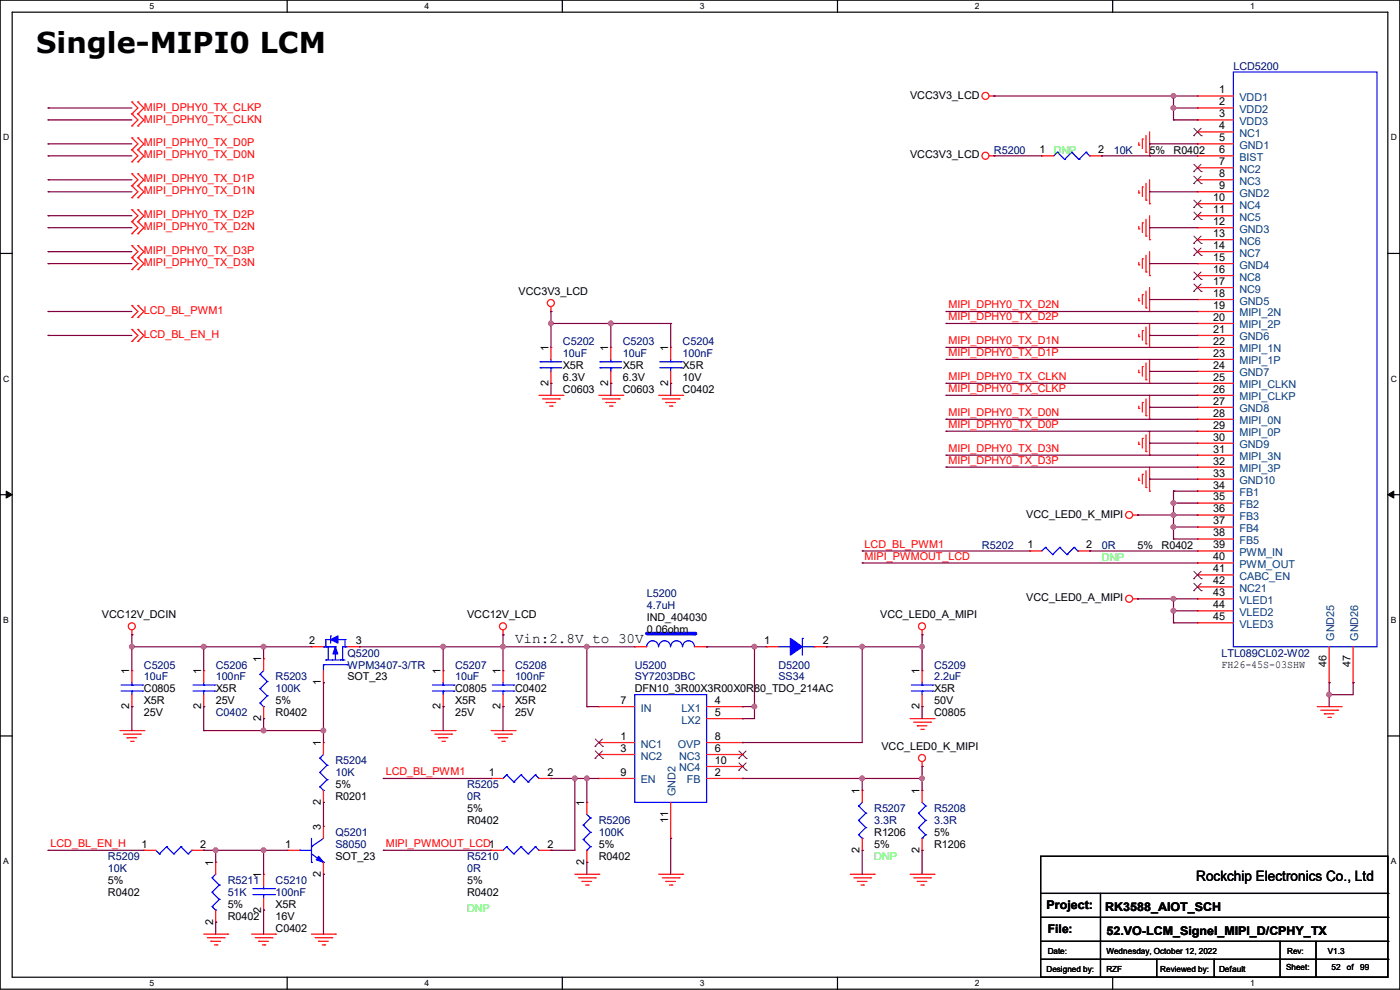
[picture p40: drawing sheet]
<svg xmlns="http://www.w3.org/2000/svg" width="297mm" height="210mm" viewBox="0 0 297 210" stroke-linecap="round" stroke-linejoin="round" font-family="sans-serif">
<defs><g id="words">
<text font-size="6.1" x="7.7" y="11.2">Single-MIPI0 LCM</text>
<g font-size="3">
<text x="109.3" y="136.3">Vin:2.8V to 30V</text>
<text x="253.8" y="186.9">Rockchip Electronics Co., Ltd</text>
</g>
<g font-size="2.5">
<text x="222" y="192.9">Project:</text>
<text x="222.3" y="198">File:</text>
<text x="234.5" y="193.2">RK3588_AIOT_SCH</text>
<text x="234.7" y="198.2">52.VO-LCM_Signel_MIPI_D/CPHY_TX</text>
</g>
<g font-size="2.3" fill="#000080">
<text x="261.7" y="14.8">LCD5200</text>
<text x="210.9" y="32.6">R5200</text>
<text x="236.3" y="32.6">10K</text>
<text x="119.4" y="73.2">C5202</text>
<text x="119.4" y="75.8">10uF</text>
<text x="132.1" y="73.2">C5203</text>
<text x="132.1" y="75.8">10uF</text>
<text x="144.8" y="73.2">C5204</text>
<text x="144.8" y="75.8">100nF</text>
<text x="208.3" y="116.4">R5202</text>
<text x="233.7" y="116.4">0R</text>
<text x="137.2" y="126.6">L5200</text>
<text x="137.2" y="129.1">4.7uH</text>
<text x="30.5" y="141.8">C5205</text>
<text x="45.8" y="141.8">C5206</text>
<text x="73.7" y="139.3">Q5200</text>
<text x="73.7" y="141.8">WPM3407-3/TR</text>
<text x="96.6" y="141.8">C5207</text>
<text x="109.3" y="141.8">C5208</text>
<text x="134.7" y="141.8">U5200</text>
<text x="165.1" y="141.8">D5200</text>
<text x="198.2" y="141.8">C5209</text>
<text x="259.1" y="139.3">LTL089CL02-W02</text>
<text x="30.5" y="144.4">10uF</text>
<text x="45.8" y="144.4">100nF</text>
<text x="58.5" y="144.4">R5203</text>
<text x="58.5" y="146.9">100K</text>
<text x="96.6" y="144.4">10uF</text>
<text x="109.3" y="144.4">100nF</text>
<text x="134.7" y="144.4">SY7203DBC</text>
<text x="165.1" y="144.4">SS34</text>
<text x="198.2" y="144.4">2.2uF</text>
<text x="45.8" y="152">C0402</text>
<text x="71.2" y="162.1">R5204</text>
<text x="71.2" y="164.7">10K</text>
<text x="99.1" y="167.2">R5205</text>
<text x="99.1" y="169.8">0R</text>
<text x="185.5" y="172.3">R5207</text>
<text x="198.2" y="172.3">R5208</text>
<text x="71.2" y="177.4">Q5201</text>
<text x="71.2" y="179.9">S8050</text>
<text x="127" y="174.8">R5206</text>
<text x="127" y="177.4">100K</text>
<text x="185.5" y="174.8">3.3R</text>
<text x="198.2" y="174.8">3.3R</text>
<text x="22.9" y="182.5">R5209</text>
<text x="22.9" y="185">10K</text>
<text x="99.1" y="182.5">R5210</text>
<text x="99.1" y="185">0R</text>
<text x="48.3" y="187.5">R5211</text>
<text x="48.3" y="190.1">51K</text>
<text x="58.5" y="187.5">C5210</text>
<text x="58.5" y="190.1">100nF</text>
</g>
<g font-size="2.3" fill="#f00">
<text x="30.5" y="23.5">MIPI_DPHY0_TX_CLKP</text>
<text x="30.5" y="26">MIPI_DPHY0_TX_CLKN</text>
<text x="30.5" y="33.6">MIPI_DPHY0_TX_D0N</text>
<text x="30.5" y="31.1">MIPI_DPHY0_TX_D0P</text>
<text x="30.5" y="41.2">MIPI_DPHY0_TX_D1N</text>
<text x="30.5" y="38.7">MIPI_DPHY0_TX_D1P</text>
<text x="30.5" y="46.3">MIPI_DPHY0_TX_D2P</text>
<text x="30.5" y="48.9">MIPI_DPHY0_TX_D2N</text>
<text x="30.5" y="53.9">MIPI_DPHY0_TX_D3P</text>
<text x="30.5" y="56.5">MIPI_DPHY0_TX_D3N</text>
<text x="201.2" y="65.4">MIPI_DPHY0_TX_D2N</text>
<text x="30.5" y="66.6">LCD_BL_PWM1</text>
<text x="30.5" y="71.7">LCD_BL_EN_H</text>
<text x="201.2" y="67.9">MIPI_DPHY0_TX_D2P</text>
<text x="201.2" y="73">MIPI_DPHY0_TX_D1N</text>
<text x="201.2" y="75.5">MIPI_DPHY0_TX_D1P</text>
<text x="201.2" y="80.6">MIPI_DPHY0_TX_CLKN</text>
<text x="201.2" y="83.1">MIPI_DPHY0_TX_CLKP</text>
<text x="201.2" y="88.2">MIPI_DPHY0_TX_D0N</text>
<text x="201.2" y="90.8">MIPI_DPHY0_TX_D0P</text>
<text x="201.2" y="95.8">MIPI_DPHY0_TX_D3N</text>
<text x="201.2" y="98.4">MIPI_DPHY0_TX_D3P</text>
<text x="183.4" y="116.2">LCD_BL_PWM1</text>
<text x="183.4" y="118.7">MIPI_PWMOUT_LCD</text>
<text x="81.8" y="164.4">LCD_BL_PWM1</text>
<text x="10.7" y="179.7">LCD_BL_EN_H</text>
<text x="81.8" y="179.7">MIPI_PWMOUT_LCD1</text>
</g>
<g font-size="2.3">
<text x="193.1" y="20.9">VCC3V3_LCD</text>
<text x="258.6" y="19.8">1</text>
<text x="258.6" y="22.4">2</text>
<text x="258.6" y="24.9">3</text>
<text x="258.6" y="27.4">4</text>
<text x="258.6" y="30">5</text>
<text x="193.1" y="33.6">VCC3V3_LCD</text>
<text x="220.5" y="32.5">1</text>
<text x="233" y="32.5">2</text>
<text x="243.9" y="32.6">5%</text>
<text x="249" y="32.6">R0402</text>
<text x="258.6" y="32.5">6</text>
<text x="258.6" y="35.1">7</text>
<text x="258.6" y="37.6">8</text>
<text x="258.6" y="40.1">9</text>
<text x="257.3" y="42.7">10</text>
<text x="257.3" y="45.2">11</text>
<text x="257.3" y="47.8">12</text>
<text x="257.3" y="50.3">13</text>
<text x="257.3" y="52.8">14</text>
<text x="257.3" y="55.4">15</text>
<text x="257.3" y="57.9">16</text>
<text x="110" y="62.6">VCC3V3_LCD</text>
<text x="257.3" y="60.5">17</text>
<text x="257.3" y="63">18</text>
<text x="257.3" y="65.5">19</text>
<text x="257.3" y="68.1">20</text>
<text x="257.3" y="70.6">21</text>
<text x="116.3" y="74.5" transform="rotate(-90 116.3 74.5)">1</text>
<text x="129" y="74.5" transform="rotate(-90 129 74.5)">1</text>
<text x="141.7" y="74.5" transform="rotate(-90 141.7 74.5)">1</text>
<text x="257.3" y="73.2">22</text>
<text x="257.3" y="75.7">23</text>
<text x="116.3" y="81.8" transform="rotate(-90 116.3 81.8)">2</text>
<text x="119.4" y="83.4">C0603</text>
<text x="119.4" y="78.3">X5R</text>
<text x="119.4" y="80.9">6.3V</text>
<text x="129" y="81.8" transform="rotate(-90 129 81.8)">2</text>
<text x="132.1" y="83.4">C0603</text>
<text x="132.1" y="78.3">X5R</text>
<text x="132.1" y="80.9">6.3V</text>
<text x="141.7" y="81.8" transform="rotate(-90 141.7 81.8)">2</text>
<text x="144.8" y="83.4">C0402</text>
<text x="144.8" y="78.3">X5R</text>
<text x="144.8" y="80.9">10V</text>
<text x="257.3" y="78.2">24</text>
<text x="257.3" y="80.8">25</text>
<text x="257.3" y="83.3">26</text>
<text x="257.3" y="85.9">27</text>
<text x="257.3" y="88.4">28</text>
<text x="257.3" y="90.9">29</text>
<text x="257.3" y="93.5">30</text>
<text x="257.3" y="96">31</text>
<text x="257.3" y="98.6">32</text>
<text x="257.3" y="101.1">33</text>
<text x="257.3" y="103.6">34</text>
<text x="257.3" y="106.2">35</text>
<text x="217.7" y="109.8">VCC_LED0_K_MIPI</text>
<text x="257.3" y="108.7">36</text>
<text x="257.3" y="111.3">37</text>
<text x="257.3" y="113.8">38</text>
<text x="218" y="116.3">1</text>
<text x="230.4" y="116.3">2</text>
<text x="241.3" y="116.4">5%</text>
<text x="246.4" y="116.4">R0402</text>
<text x="257.3" y="116.3">39</text>
<text x="257.3" y="118.9">40</text>
<text x="257.3" y="121.4">41</text>
<text x="257.3" y="124">42</text>
<text x="21.6" y="131.1">VCC12V_DCIN</text>
<text x="99.1" y="131.1">VCC12V_LCD</text>
<text x="137.2" y="131.7">IND_404030</text>
<text x="186.7" y="131.1">VCC_LED0_A_MIPI</text>
<text x="217.7" y="127.6">VCC_LED0_A_MIPI</text>
<text x="257.3" y="126.5">43</text>
<text x="257.3" y="129">44</text>
<text x="257.3" y="131.6">45</text>
<text x="65.6" y="136.7">2</text>
<text x="75.5" y="136.7">3</text>
<text x="137.2" y="134.2">0.06ohm</text>
<text x="162.1" y="136.7">1</text>
<text x="174.5" y="136.7">2</text>
<text x="27.4" y="143" transform="rotate(-90 27.4 143)">1</text>
<text x="42.7" y="143" transform="rotate(-90 42.7 143)">1</text>
<text x="55.4" y="140.5" transform="rotate(-90 55.4 140.5)">1</text>
<text x="93.5" y="143" transform="rotate(-90 93.5 143)">1</text>
<text x="106.2" y="143" transform="rotate(-90 106.2 143)">1</text>
<text x="195.1" y="143" transform="rotate(-90 195.1 143)">1</text>
<text x="259.1" y="141.6">FH26-45S-03SHW</text>
<text x="281.4" y="141.5" transform="rotate(-90 281.4 141.5)">46</text>
<text x="286.5" y="141.5" transform="rotate(-90 286.5 141.5)">47</text>
<text x="30.5" y="146.9">C0805</text>
<text x="30.5" y="149.4">X5R</text>
<text x="45.8" y="146.9">X5R</text>
<text x="45.8" y="149.4">25V</text>
<text x="58.5" y="149.4">5%</text>
<text x="68.1" y="145.3" transform="rotate(-90 68.1 145.3)">1</text>
<text x="73.7" y="144.4">SOT_23</text>
<text x="96.6" y="146.9">C0805</text>
<text x="96.6" y="149.4">X5R</text>
<text x="109.3" y="146.9">C0402</text>
<text x="109.3" y="149.4">X5R</text>
<text x="131.6" y="149.4">7</text>
<text x="134.7" y="146.9">DFN10_3R00X3R00X0R80_TDO_214AC</text>
<text x="151.7" y="149.4">4</text>
<text x="198.2" y="146.9">X5R</text>
<text x="198.2" y="149.4">50V</text>
<text x="27.4" y="150.4" transform="rotate(-90 27.4 150.4)">2</text>
<text x="30.5" y="152">25V</text>
<text x="42.7" y="150.4" transform="rotate(-90 42.7 150.4)">2</text>
<text x="55.4" y="153" transform="rotate(-90 55.4 153)">2</text>
<text x="58.5" y="152">R0402</text>
<text x="93.5" y="150.4" transform="rotate(-90 93.5 150.4)">2</text>
<text x="96.6" y="152">25V</text>
<text x="106.2" y="150.4" transform="rotate(-90 106.2 150.4)">2</text>
<text x="109.3" y="152">25V</text>
<text x="151.7" y="151.9">5</text>
<text x="195.1" y="150.4" transform="rotate(-90 195.1 150.4)">2</text>
<text x="198.2" y="152">C0805</text>
<text x="68.1" y="158.3" transform="rotate(-90 68.1 158.3)">1</text>
<text x="131.6" y="159.5">3</text>
<text x="131.6" y="157">1</text>
<text x="151.7" y="159.5">6</text>
<text x="151.7" y="157">8</text>
<text x="187" y="159.1">VCC_LED0_K_MIPI</text>
<text x="71.2" y="167.2">5%</text>
<text x="103.7" y="164.6">1</text>
<text x="116.1" y="164.6">2</text>
<text x="131.6" y="164.6">9</text>
<text x="151.7" y="164.6">2</text>
<text x="151.7" y="162.1">10</text>
<text x="68.1" y="170.7" transform="rotate(-90 68.1 170.7)">2</text>
<text x="71.2" y="169.8">R0201</text>
<text x="99.1" y="172.3">5%</text>
<text x="124" y="171" transform="rotate(-90 124 171)">1</text>
<text x="182.4" y="168.4" transform="rotate(-90 182.4 168.4)">1</text>
<text x="195.1" y="168.4" transform="rotate(-90 195.1 168.4)">1</text>
<text x="30" y="179.8">1</text>
<text x="42.5" y="179.8">2</text>
<text x="60.5" y="179.8">1</text>
<text x="68.1" y="176.1" transform="rotate(-90 68.1 176.1)">3</text>
<text x="99.1" y="174.8">R0402</text>
<text x="116.1" y="179.8">2</text>
<text x="127" y="179.9">5%</text>
<text x="141.7" y="174.5" transform="rotate(-90 141.7 174.5)">11</text>
<text x="185.5" y="177.4">R1206</text>
<text x="185.5" y="179.9">5%</text>
<text x="198.2" y="179.9">R1206</text>
<text x="198.2" y="177.4">5%</text>
<text x="45.2" y="183.7" transform="rotate(-90 45.2 183.7)">1</text>
<text x="68.1" y="186" transform="rotate(-90 68.1 186)">2</text>
<text x="71.2" y="182.5">SOT_23</text>
<text x="124" y="183.4" transform="rotate(-90 124 183.4)">2</text>
<text x="127" y="182.5">R0402</text>
<text x="182.4" y="180.9" transform="rotate(-90 182.4 180.9)">2</text>
<text x="195.1" y="180.9" transform="rotate(-90 195.1 180.9)">2</text>
<text x="22.9" y="190.1">R0402</text>
<text x="22.9" y="187.5">5%</text>
<text x="55.4" y="186.2" transform="rotate(-90 55.4 186.2)">1</text>
<text x="99.1" y="190.1">R0402</text>
<text x="99.1" y="187.5">5%</text>
<text x="45.2" y="196.1" transform="rotate(-90 45.2 196.1)">2</text>
<text x="48.3" y="195.2">R0402</text>
<text x="48.3" y="192.6">5%</text>
<text x="55.4" y="193.6" transform="rotate(-90 55.4 193.6)">2</text>
<text x="58.5" y="197.7">C0402</text>
<text x="58.5" y="192.6">X5R</text>
<text x="58.5" y="195.2">16V</text>
</g>
<g font-size="2.3" fill="#004080">
<text x="262.9" y="21.4">VDD1</text>
<text x="262.9" y="24">VDD2</text>
<text x="262.9" y="26.5">VDD3</text>
<text x="262.9" y="29">NC1</text>
<text x="262.9" y="31.6">GND1</text>
<text x="262.9" y="34.1">BIST</text>
<text x="262.9" y="36.7">NC2</text>
<text x="262.9" y="39.2">NC3</text>
<text x="262.9" y="41.7">GND2</text>
<text x="262.9" y="44.3">NC4</text>
<text x="262.9" y="46.8">NC5</text>
<text x="262.9" y="49.4">GND3</text>
<text x="262.9" y="51.9">NC6</text>
<text x="262.9" y="54.4">NC7</text>
<text x="262.9" y="57">GND4</text>
<text x="262.9" y="59.5">NC8</text>
<text x="262.9" y="62.1">NC9</text>
<text x="262.9" y="64.6">GND5</text>
<text x="262.9" y="67.1">MIPI_2N</text>
<text x="262.9" y="69.7">MIPI_2P</text>
<text x="262.9" y="72.2">GND6</text>
<text x="262.9" y="74.8">MIPI_1N</text>
<text x="262.9" y="77.3">MIPI_1P</text>
<text x="262.9" y="79.8">GND7</text>
<text x="262.9" y="82.4">MIPI_CLKN</text>
<text x="262.9" y="84.9">MIPI_CLKP</text>
<text x="262.9" y="87.5">GND8</text>
<text x="262.9" y="90">MIPI_0N</text>
<text x="262.9" y="92.5">MIPI_0P</text>
<text x="262.9" y="95.1">GND9</text>
<text x="262.9" y="97.6">MIPI_3N</text>
<text x="262.9" y="100.2">MIPI_3P</text>
<text x="262.9" y="102.7">GND10</text>
<text x="262.9" y="105.2">FB1</text>
<text x="262.9" y="107.8">FB2</text>
<text x="262.9" y="110.3">FB3</text>
<text x="262.9" y="112.9">FB4</text>
<text x="262.9" y="115.4">FB5</text>
<text x="262.9" y="117.9">PWM_IN</text>
<text x="262.9" y="120.5">PWM_OUT</text>
<text x="262.9" y="123">CABC_EN</text>
<text x="262.9" y="125.6">NC21</text>
<text x="262.9" y="128.1">VLED1</text>
<text x="262.9" y="130.6">VLED2</text>
<text x="262.9" y="133.2">VLED3</text>
<text x="283" y="135.9" transform="rotate(-90 283 135.9)">GND25</text>
<text x="288.1" y="135.9" transform="rotate(-90 288.1 135.9)">GND26</text>
<text x="135.9" y="151">IN</text>
<text x="144.6" y="151">LX1</text>
<text x="144.6" y="153.5">LX2</text>
<text x="135.9" y="161.1">NC2</text>
<text x="135.9" y="158.6">NC1</text>
<text x="143.8" y="158.6">OVP</text>
<text x="144.1" y="161.1">NC3</text>
<text x="135.9" y="166.2">EN</text>
<text x="144.1" y="163.7">NC4</text>
<text x="145.7" y="166.2">FB</text>
<text x="143.3" y="169" transform="rotate(-90 143.3 169)">GND2</text>
</g>
<g font-size="2.3" fill="#0f0">
<text x="223.6" y="32.6">DNP</text>
<text x="233.7" y="119">DNP</text>
<text x="185.5" y="182.5">DNP</text>
<text x="99.1" y="193.4">DNP</text>
</g>
<g font-size="1.8">
<text x="31.7" y="1.9">5</text>
<text x="90.1" y="1.9">4</text>
<text x="148.5" y="1.9">3</text>
<text x="206.8" y="1.9">2</text>
<text x="265.2" y="1.9">1</text>
<text x=".7" y="29.8">D</text>
<text x="295.1" y="29.8">D</text>
<text x=".7" y="80.9">C</text>
<text x="295.1" y="80.9">C</text>
<text x=".7" y="132.1">B</text>
<text x="295.1" y="132.1">B</text>
<text x=".7" y="183.3">A</text>
<text x="295.1" y="183.3">A</text>
<text x="222.3" y="202.3">Date:</text>
<text x="234.7" y="202.3">Wednesday, October 12, 2022</text>
<text x="273.1" y="202.3">Rev:</text>
<text x="281.7" y="202.3">V1.3</text>
<text x="31.7" y="209.2">5</text>
<text x="90.1" y="209.2">4</text>
<text x="148.5" y="209.2">3</text>
<text x="206.8" y="209.2">2</text>
<text x="222" y="206.1">Designed by:</text>
<text x="234.7" y="206.1">RZF</text>
<text x="246.2" y="206.1">Reviewed by:</text>
<text x="258.6" y="206.1">Default</text>
<text x="265.2" y="209.2">1</text>
<text x="272.8" y="205.9">Sheet:</text>
<text x="282.5" y="205.9">52</text>
<text x="285.7" y="205.9">of</text>
<text x="288.6" y="205.9">99</text>
</g>
</g></defs>
<path d="M0 0h297v209.8h-297zM2.6 2.6h291.8v204.7h-291.8z" fill="none" stroke="#000" stroke-width=".25"/>
<g fill="#fff">
<path d="M31.7 .3h1v2h-1z"/>
<path d="M31.7 207.6h1v1.9h-1z"/>
</g>
<path d="M60.9 0v2.6M60.9 207.3v2.5" fill="none" stroke="#000" stroke-width=".25"/>
<g fill="#fff">
<path d="M90.1 .3h1v2h-1z"/>
<path d="M90.1 207.6h1v1.9h-1z"/>
</g>
<path d="M119.3 0v2.6M119.3 207.3v2.5" fill="none" stroke="#000" stroke-width=".25"/>
<g fill="#fff">
<path d="M148.5 .3h.9v2h-.9z"/>
<path d="M148.5 207.6h.9v1.9h-.9z"/>
</g>
<path d="M177.7 0v2.6M177.7 207.3v2.5" fill="none" stroke="#000" stroke-width=".25"/>
<g fill="#fff">
<path d="M206.8 .3h1v2h-1z"/>
<path d="M206.8 207.6h1v1.9h-1z"/>
</g>
<path d="M236.1 0v2.6M236.1 207.3v2.5" fill="none" stroke="#000" stroke-width=".25"/>
<g fill="#fff">
<path d="M265.2 .3h1v2h-1z"/>
<path d="M265.2 207.6h1v1.9h-1z"/>
<path d="M.7 28.2h1.2v1.9h-1.2z"/>
<path d="M295.1 28.2h1.2v1.9h-1.2z"/>
<path d="M.7 79.3h1.2v2h-1.2z"/>
<path d="M295.1 79.3h1.2v2h-1.2z"/>
</g>
<path d="M0 53.8h2.6M294.4 53.8h2.6" fill="none" stroke="#000" stroke-width=".25"/>
<g fill="#fff">
<path d="M.7 130.5h1.2v2h-1.2z"/>
<path d="M295.1 130.5h1.1v2h-1.1z"/>
</g>
<path d="M0 104.9h2.6M294.4 104.9h2.6" fill="none" stroke="#000" stroke-width=".25"/>
<path d="M1.3 104.2l1.3 .7-1.3 .8zM294.4 104.9l1.3-.7v1.5z" fill="#000" stroke="#000" stroke-width=".21"/>
<g fill="#fff">
<path d="M.7 181.7h1.2v2h-1.2z"/>
<path d="M295.1 181.7h1.1v2h-1.1z"/>
</g>
<g fill="none" stroke="#000" stroke-width=".25">
<path d="M0 156.1h2.6M294.4 156.1h2.6M220.8 181.7h73.6v25.6h-73.6zM220.8 189.5h73.6M220.8 194.6h73.6M220.8 199.7h73.6M233.5 189.5v17.8M271.6 199.7v7.6M279.2 199.7v7.6M294.4 189.5h.1M294.4 194.6h.1M294.4 199.7h.1"/>
<path d="M220.8 203.5h73.6M233.5 207.3h.1M245.4 207.3h.1M245.4 203.5v3.8M257.6 207.3h.1M257.6 203.5v3.8M271.6 207.3h.1M279.2 207.3h.1M294.4 203.5h.1"/>
</g>
<g fill="none" stroke="#f00" stroke-width=".25">
<path d="M28 34.3h.1M28 31.8h.1M28 29.3h.1M28 39.4h.1M28 36.9h.1M28 26.7h.1M28 24.2h.1M28 21.6h.1M28 31.8l1.3 1.3-1.3 1.2M28 29.3l1.3 1.2-1.3 1.3M28 39.4l1.3 1.3-1.3 1.3M28 36.9l1.3 1.2-1.3 1.3"/>
<path d="M28 24.2l1.3 1.2-1.3 1.3M28 21.6l1.3 1.3-1.3 1.3M29.3 34.3h.1M29.3 31.8h.1M29.3 29.3h.1M29.3 39.4h.1M29.3 36.9h.1M29.3 26.7h.1M29.3 24.2h.1M29.3 21.6h.1M29.3 31.8l1.2 1.3-1.2 1.2M29.3 29.3l1.2 1.2-1.2 1.3"/>
<path d="M29.3 39.4l1.2 1.3-1.2 1.3M29.3 36.9l1.2 1.2-1.2 1.3M29.3 24.2l1.2 1.2-1.2 1.3M29.3 21.6l1.2 1.3-1.2 1.3M209.8 20.4h1.1M209.8 33.1h1.1M210.9 20.4h.1M210.9 33.1h.1M241.6 30.8h.1M241.6 30.3v.5M242.4 29.5h.1M242.4 39.7h.1"/>
<path d="M242.4 29.5v2M242.4 39.7v2M243.1 32.3h.1M243.1 28.7v3.6M243.1 38.9v3.6M243.9 33.1h.1M243.9 28v5.1M243.9 38.1v5.1M254 20.4h.1M254 22.9h.1M254 25.4h.1M254 28h.1"/>
<path d="M254 30.5h.1M254 33.1h.1M254 35.6h.1M254 38.1h.1M254 20.4h7.7M254 33.1h7.7M254 22.9h7.7M254 25.4h7.7M254 28h7.7M254 30.5h7.7M254 35.6h7.7M254 38.1h7.7"/>
<path d="M28 42h.1M28 49.6h.1M28 47h.1M28 44.5h.1M28 57.2h.1M28 54.7h.1M28 52.1h.1M28 47l1.3 1.3-1.3 1.3M28 44.5l1.3 1.3-1.3 1.2M28 54.7l1.3 1.2-1.3 1.3M28 52.1l1.3 1.3-1.3 1.3M29.3 42h.1"/>
<path d="M29.3 49.6h.1M29.3 47h.1M29.3 44.5h.1M29.3 57.2h.1M29.3 54.7h.1M29.3 52.1h.1M29.3 47l1.2 1.3-1.2 1.3M29.3 44.5l1.2 1.3-1.2 1.2M29.3 54.7l1.2 1.2-1.2 1.3M29.3 52.1l1.2 1.3-1.2 1.3M241.6 40.9h.1M241.6 48.6h.1"/>
<path d="M241.6 56.2h.1M241.6 40.4v.5M241.6 48v.6M241.6 55.7v.5M242.4 47.3h.1M242.4 54.9h.1M242.4 47.3v2M242.4 54.9v2M243.1 42.5h.1M243.1 50.1h.1M243.1 57.7h.1M243.1 46.5v3.6"/>
<path d="M243.1 54.1v3.6M243.9 43.2h.1M243.9 50.8h.1M243.9 58.5h.1M243.9 45.8v5M243.9 53.4v5.1M254 40.7h.1M254 43.2h.1M254 45.8h.1M254 48.3h.1M254 50.8h.1M254 53.4h.1"/>
<path d="M254 55.9h.1M254 58.5h.1M254 40.7h7.7M254 43.2h7.7M254 45.8h7.7M254 48.3h7.7M254 50.8h7.7M254 53.4h7.7M254 55.9h7.7M254 58.5h7.7M28 67.4h.1M28 64.8h.1"/>
<path d="M28 72.4h.1M28 69.9h.1M28 64.8l1.3 1.3-1.3 1.3M28 69.9l1.3 1.3-1.3 1.2M29.3 67.4h.1M29.3 64.8h.1M29.3 72.4h.1M29.3 69.9h.1M29.3 64.8l1.2 1.3-1.2 1.3M29.3 69.9l1.2 1.3-1.2 1.2M116.9 66.1h.1M116.9 73.7h.1"/>
<path d="M116.9 65.1v1M116.9 73.7v2.5M116.9 78.8v2.5M129.6 73.7h.1M129.6 73.7v2.5M129.6 78.8v2.5M142.3 73.7h.1M142.3 73.7v2.5M142.3 78.8v2.5M241.6 63.8h.1M241.6 71.4h.1M241.6 79h.1"/>
<path d="M241.6 63.3v.5M241.6 70.9v.5M241.6 78.5v.5M242.4 62.5h.1M242.4 70.1h.1M242.4 77.8h.1M242.4 62.5v2.1M242.4 70.1v2.1M242.4 77.8v2M243.1 65.3h.1M243.1 72.9h.1M243.1 61.8v3.5"/>
<path d="M243.1 69.4v3.5M243.1 77v3.6M243.9 66.1h.1M243.9 73.7h.1M243.9 61v5.1M243.9 68.6v5.1M243.9 76.2v5.1M254 61h.1M254 63.5h.1M254 66.1h.1M254 68.6h.1M254 71.2h.1"/>
<path d="M254 73.7h.1M254 76.2h.1M254 78.8h.1M254 61h7.7M254 63.5h7.7M254 66.1h7.7M254 68.6h7.7M254 71.2h7.7M254 73.7h7.7M254 76.2h7.7M254 78.8h7.7M114.3 83.9h5.1"/>
<path d="M115.1 84.6h3.6M115.9 85.4h.1M115.9 85.4h2M116.6 86.1h.5M116.9 81.3h.1M117.1 86.1h.1M118.7 84.6h.1M119.4 83.9h.1M127 83.9h5.1M127.8 84.6h3.6M128.6 85.4h.1M128.6 85.4h2"/>
<path d="M129.3 86.1h.5M129.6 81.3h.1M129.8 86.1h.1M131.4 84.6h.1M132.1 83.9h.1M139.7 83.9h5.1M140.5 84.6h3.6M141.3 85.4h.1M141.3 85.4h2M142 86.1h.5M142.3 81.3h.1M142.5 86.1h.1"/>
<path d="M144.1 84.6h.1M144.8 83.9h.1M241.6 86.7h.1M241.6 94.3h.1M241.6 86.1v.6M241.6 93.8v.5M242.4 85.4h.1M242.4 93h.1M242.4 85.4v2M242.4 93v2M243.1 80.6h.1M243.1 88.2h.1"/>
<path d="M243.1 95.8h.1M243.1 84.6v3.6M243.1 92.2v3.6M243.1 99.9v3.5M243.9 81.3h.1M243.9 88.9h.1M243.9 96.6h.1M243.9 83.9v5M243.9 91.5v5.1M243.9 99.1v5.1M254 81.3h.1M254 83.9h.1"/>
<path d="M254 86.4h.1M254 88.9h.1M254 91.5h.1M254 94h.1M254 96.6h.1M254 99.1h.1M254 83.9h7.7M254 81.3h7.7M254 86.4h7.7M254 88.9h7.7M254 91.5h7.7M254 94h7.7"/>
<path d="M254 96.6h7.7M254 99.1h7.7M218.5 116.9h.1M218.5 116.9h2.5M228.6 116.9h2.6M231.2 116.9h.1M240.3 109.3h1M241.3 109.3h.1M241.6 101.9h.1M241.6 101.4v.5M242.4 100.6h.1M242.4 100.6v2.1"/>
<path d="M243.1 103.4h.1M243.9 104.2h.1M254 101.6h.1M254 104.2h.1M254 106.7h.1M254 109.3h.1M254 111.8h.1M254 114.3h.1M254 116.9h.1M254 119.4h.1M254 109.3h7.7M254 116.9h7.7"/>
<path d="M254 101.6h7.7M254 104.2h7.7M254 106.7h7.7M254 111.8h7.7M254 114.3h7.7M254 119.4h7.7M28 134.7h.1M28 133.6v1.1M66.1 137.2h.1M66.1 137.2h2.5M73.7 137.2h2.5M76.2 137.2h.1"/>
<path d="M106.7 134.7h.1M106.7 133.6v1.1M195.6 134.7h.1M195.6 133.6v1.1M240.3 127h1M241.3 127h.1M254 122h.1M254 124.5h.1M254 127h.1M254 129.6h.1M254 132.1h.1M254 127h7.7"/>
<path d="M254 122h7.7M254 124.5h7.7M254 129.6h7.7M254 132.1h7.7M282 137.2v7.6M287.1 137.2v7.6M25.4 155h5.1M26.2 155.7h3.6M27 156.5h.1M27 156.5h2M27.7 157.3h.5M28.2 157.3h.1"/>
<path d="M29.8 155.7h.1M30.5 155h.1M43.2 142.3h.1M43.2 149.9h.1M43.2 142.3v2.5M43.2 147.4v2.5M68.6 144.8h.1M68.6 142.3v2.5M91.5 155h5.1M92.2 155.7h3.6M93 156.5h.1M93 156.5h2"/>
<path d="M93.8 157.3h.5M94 142.3h.1M94 149.9h.1M94 142.3v2.5M94 147.4v2.5M94.3 157.3h.1M95.8 155.7h.1M96.6 155h.1M104.2 155h5.1M104.9 155.7h3.6M105.7 156.5h.1M105.7 156.5h2"/>
<path d="M106.5 157.3h.5M107 157.3h.1M108.5 155.7h.1M109.3 155h.1M127 149.9h.1M127 157.5h.1M127 149.9h7.7M127 157.5h7.7M149.9 149.9h7.6M149.9 152.4h7.6M149.9 157.5h7.6M157.5 149.9h.1"/>
<path d="M157.5 152.4h.1M157.5 157.5h.1M193.1 152.4h5.1M193.8 153.2h3.6M194.6 154h.1M194.6 154h2M195.4 154.7h.5M195.6 142.3h.1M195.6 149.9h.1M195.6 142.3v2.5M195.6 147.4v2.5M195.9 154.7h.1"/>
<path d="M197.4 153.2h.1M198.2 152.4h.1M279.4 149.9h5.1M280.2 150.7h3.6M281 151.4h.1M281 151.4h2M281.7 152.2h.5M282 144.8h.1M282.2 152.2h.1M283.8 150.7h.1M284.5 149.9h.1M287.1 144.8h.1"/>
<path d="M127 160.1h.1M127 165.1h.1M127 160.1h7.7M127 165.1h7.7M142.3 177.8h.1M142.3 170.2v7.6M149.9 160.1h7.6M149.9 165.1h7.6M149.9 162.6h7.6M157.5 165.1h.1M157.5 160.1h.1M157.5 162.6h.1"/>
<path d="M182.9 167.7h.1M182.9 167.7v2.5M182.9 177.8v2.6M195.6 162.6h.1M195.6 167.7h.1M195.6 161.6v1M195.6 167.7v2.5M195.6 177.8v2.6M30.5 180.4h.1M30.5 180.4h2.6M40.7 180.4h2.5M43.2 180.4h.1"/>
<path d="M43.2 198.2h5.1M44 198.9h3.5M44.7 199.7h.1M44.7 199.7h2.1M45.8 182.9h.1M45.8 195.6h.1M45.8 182.9v2.6M45.8 193.1v2.5M47.5 198.9h.1M48.3 198.2h.1M53.4 198.2h5.1M54.1 198.9h3.6"/>
<path d="M54.9 199.7h.1M54.9 199.7h2M55.9 185.5h.1M55.9 193.1h.1M55.9 185.5v2.5M55.9 190.5v2.6M57.7 198.9h.1M58.5 198.2h.1M66.1 198.2h5.1M66.8 198.9h3.6M67.6 199.7h.1M67.6 199.7h2"/>
<path d="M70.4 198.9h.1M71.2 198.2h.1M104.2 180.4h.1M104.2 180.4h2.5M114.3 180.4h2.6M116.9 180.4h.1M122 185.5h5M122.7 186.2h3.6M123.5 187h.1M123.5 187h2M124.2 187.7h.6M124.8 187.7h.1"/>
<path d="M126.3 186.2h.1M127 185.5h.1M139.7 185.5h5.1M140.5 186.2h3.6M141.3 187h.1M141.3 187h2M142 187.7h.5M142.5 187.7h.1M144.1 186.2h.1M144.8 185.5h.1M180.4 185.5h5.1M181.1 186.2h3.6"/>
<path d="M181.9 187h.1M181.9 187h2M182.7 187.7h.5M182.9 180.4h.1M183.2 187.7h.1M184.7 186.2h.1M185.5 185.5h.1M193.1 185.5h5.1M193.8 186.2h3.6M194.6 187h.1M194.6 187h2M195.4 187.7h.5"/>
<path d="M195.6 180.4h.1M195.9 187.7h.1M197.4 186.2h.1M198.2 185.5h.1M45.5 200.4h.5M46 200.4h.1M55.7 200.4h.5M56.2 200.4h.1M68.4 200.4h.5M68.9 200.4h.1"/>
<circle cx="209.1" cy="20.3" r=".74"/>
<circle cx="209.1" cy="33" r=".74"/>
<circle cx="116.9" cy="64.3" r=".74"/>
<circle cx="239.5" cy="109.2" r=".74"/>
<circle cx="28" cy="132.9" r=".74"/>
<circle cx="106.7" cy="132.9" r=".74"/>
<circle cx="195.6" cy="132.9" r=".74"/>
<circle cx="239.5" cy="127" r=".74"/>
<circle cx="195.6" cy="160.8" r=".74"/>
</g>
<g fill="none" stroke="#00f" stroke-width=".25">
<path d="M261.7 15.3h30.4v121.9h-30.4zM114.6 78h.1M114.6 76.8h.1M114.6 78h4.6M114.6 76.8h4.6M116.9 76.8h.1M116.9 78h.1M116.9 76.2v.6M116.9 78v.8M127.3 78h.1M127.3 76.8h.1M127.3 78h4.6"/>
<path d="M127.3 76.8h4.6M129.6 76.8h.1M129.6 78h.1M129.6 76.2v.6M129.6 78v.8M140 78h4.6M140 76.8h4.6M142.3 76.8h.1M142.3 78h.1M142.3 76.2v.6M142.3 78v.8M144.6 78h.1"/>
<path d="M144.6 76.8h.1M221.8 116.1h.1M221.8 116.1l-.8 .8M221.8 116.1l1.5 1.5M223.3 117.6h.1M224.8 116.1h.1M224.8 116.1l-1.5 1.5M224.8 116.1l1.6 1.5M226.4 117.6h.1M227.9 116.1h.1M227.9 116.1l-1.5 1.5M227.9 116.1l.7 .8"/>
<path d="M228.6 116.9h.1M68.6 137.2h.1M68.6 137.2h2.6M69.1 140h.1M69.1 135.7h.1M69.1 137.2h.1M69.1 140h1M69.1 135.7h1M69.1 135.7v1.5M69.6 137.2h.1M69.6 137.2v2.8M70.1 134.9h.1"/>
<path d="M70.1 134.9v1.5M70.4 140h.1M70.4 140h1.5M71.2 137.2h.1M71.2 138.5h.1M71.2 137.2v1M71.2 138.5v1.5M71.7 135.7h.1M71.7 135.7h1.5M72.2 140h.1M72.2 140h1M72.7 140h.1"/>
<path d="M72.7 137.2h.1M72.7 137.2h1M72.7 137.2v2.8M73.2 137.2h.1M73.2 135.7h.1M73.2 135.7v1.5M139.7 137.2a1.25 1.25 0 0 0-1.2-1.3 1.25 1.25 0 0 0-1.3 1.3M142.2 137.2a1.25 1.25 0 0 0-1.2-1.3 1.25 1.25 0 0 0-1.3 1.3M144.8 137.2a1.25 1.25 0 0 0-1.3-1.3 1.25 1.25 0 0 0-1.2 1.3M147.3 137.2a1.25 1.25 0 0 0-1.2-1.3 1.25 1.25 0 0 0-1.3 1.3M40.9 146.6h4.6M40.9 145.3h4.6"/>
<path d="M43.2 145.3h.1M43.2 146.6h.1M43.2 144.8v.5M43.2 146.6v.8M45.5 146.6h.1M45.5 145.3h.1M68.6 141h.1M68.6 141v1.3M68.6 141h5.1M73.7 141h.1M91.7 146.6h4.6M91.7 145.3h4.6"/>
<path d="M94 145.3h.1M94 146.6h.1M94 144.8v.5M94 146.6v.8M96.3 146.6h.1M96.3 145.3h.1M134.7 147.4h15.2v22.8h-15.2zM193.3 146.6h4.6M193.3 145.3h4.6M195.6 145.3h.1M195.6 146.6h.1M195.6 144.8v.5"/>
<path d="M195.6 146.6v.8M197.9 146.6h.1M197.9 145.3h.1M35.3 179.6h.1M35.3 179.6l-1.5 1.5M35.3 179.6l1.6 1.5M38.4 179.6h.1M38.4 179.6l-1.5 1.5M38.4 179.6l1.5 1.5M107.5 179.6h.1M107.5 179.6l-.8 .8M107.5 179.6l1.5 1.5"/>
<path d="M110.5 179.6h.1M110.5 179.6l-1.5 1.5M110.5 179.6l1.6 1.5M113.6 179.6h.1M113.6 179.6l-1.5 1.5M113.6 179.6l.7 .8M182.2 171h.1M182.2 174h.1M182.2 177.1h.1M182.2 171l1.5 1.5M182.2 174l1.5 1.6M182.2 177.1l.7 .7"/>
<path d="M182.9 177.8h.1M182.9 170.2l-.7 .8M183.7 172.5h.1M183.7 175.6h.1M183.7 172.5l-1.5 1.5M183.7 175.6l-1.5 1.5M194.9 172.5h.1M194.9 175.6h.1M194.9 172.5l1.5 1.5M194.9 175.6l1.5 1.5M195.6 177.8h.1M195.6 170.2l.8 .8"/>
<path d="M196.4 171h.1M196.4 174h.1M196.4 177.1h.1M196.4 171l-1.5 1.5M196.4 174l-1.5 1.6M196.4 177.1l-.8 .7M33.1 180.4l.7 .7M33.8 181.1h.1M36.9 181.1h.1M39.9 181.1h.1M40.7 180.4h.1M40.7 180.4l-.8 .7"/>
<path d="M45 186.2h.1M45 189.3h.1M45 192.3h.1M45 186.2l1.5 1.5M45 189.3l1.5 1.5M45 192.3l.8 .8M45.8 193.1h.1M45.8 185.5l-.8 .7M46.5 187.7h.1M46.5 190.8h.1M46.5 187.7l-1.5 1.6M46.5 190.8l-1.5 1.5"/>
<path d="M53.6 189.8h4.6M53.6 188.5h4.6M55.9 188.5h.1M55.9 189.8h.1M55.9 188v.5M55.9 189.8v.7M58.2 189.8h.1M58.2 188.5h.1M109 181.1h.1M112.1 181.1h.1M114.3 180.4h.1"/>
</g>
<g fill="none" stroke="#804000" stroke-width=".21">
<path d="M253.2 28.8h.1M253.2 36.4h.1M253.2 38.9h.1M253.3 27.2l1.5 1.6M253.3 34.8l1.5 1.6M253.3 37.4l1.5 1.5M254.8 27.2l-1.6 1.6M254.8 34.8l-1.6 1.6M254.8 37.4l-1.6 1.5M254.8 28.8h.1M254.8 36.4h.1M254.8 38.9h.1"/>
<path d="M253.2 44h.1M253.2 46.6h.1M253.2 51.6h.1M253.2 54.2h.1M253.2 59.3h.1M253.3 42.5l1.5 1.5M253.3 45l1.5 1.6M253.3 50.1l1.5 1.5M253.3 52.6l1.5 1.6M253.3 57.7l1.5 1.6M254.8 42.5l-1.6 1.5M254.8 45l-1.6 1.6"/>
<path d="M254.8 50.1l-1.6 1.5M254.8 52.6l-1.6 1.6M254.8 57.7l-1.6 1.6M254.8 44h.1M254.8 46.6h.1M254.8 51.6h.1M254.8 54.2h.1M254.8 59.3h.1M253.2 61.8h.1M253.3 60.2l1.5 1.6M254.8 60.2l-1.6 1.6M254.8 61.8h.1"/>
<path d="M253.2 122.8h.1M253.2 125.3h.1M253.3 121.2l1.5 1.6M253.3 123.7l1.5 1.6M254.8 121.2l-1.6 1.6M254.8 123.7l-1.6 1.6M254.8 122.8h.1M254.8 125.3h.1M126.2 158.3h.1M126.3 159.3l1.5 1.6M126.3 156.8l1.5 1.5M127.8 159.3l-1.6 1.6"/>
<path d="M127.8 156.8l-1.6 1.5M127.8 158.3h.1M156.8 159.3l1.5 1.6M158.3 159.3l-1.6 1.6M126.2 160.9h.1M127.8 160.9h.1M156.7 160.9h.1M156.7 163.4h.1M156.8 161.8l1.5 1.6M158.3 161.8l-1.6 1.6M158.3 160.9h.1M158.3 163.4h.1"/>
</g>
<g fill="#00f" stroke="#00f" stroke-width=".25">
<path d="M71.2 137.2l.5 1.5h-1z"/>
<path d="M70.1 135.7l1.6-.8v1.5z"/>
</g>
<path d="M137.2 134.4h10.2" fill="none" stroke="#00f" stroke-width=".76"/>
<circle cx="147.4" cy="134.4" r=".38" fill="#00f"/>
<g fill="none" stroke="#f00" stroke-width=".25">
<path d="M221 33.1h.1M221 33.1h2.6M231.2 33.1h2.5M233.7 33.1h.1M55.9 139.7h.1M55.9 139.7v2.6M134.7 137.2h.1M134.7 137.2h2.5M147.4 137.2h2.5M149.9 137.2h.1M162.6 137.2h.1M162.6 137.2h2.5"/>
<path d="M172.8 137.2h2.5M175.3 137.2h.1M28 142.3h.1M28 149.9h.1M28 142.3v2.5M28 147.4v2.5M55.9 152.4h.1M55.9 149.9v2.5M68.6 157.5h.1M68.6 157.5v2.6M106.7 142.3h.1M106.7 149.9h.1"/>
<path d="M106.7 142.3v2.5M106.7 147.4v2.5M68.6 170.2h.1M68.6 175.3h.1M68.6 167.7v2.5M68.6 175.3v2.5M104.2 165.1h.1M104.2 165.1h2.5M114.3 165.1h2.6M116.9 165.1h.1M124.5 170.2h.1M124.5 170.2v2.6"/>
<path d="M61 180.4h.1M61 180.4h2.5M68.6 185.5h.1M68.6 182.9v2.6M124.5 182.9h.1M124.5 180.4v2.5"/>
</g>
<g fill="none" stroke="#00f" stroke-width=".25">
<path d="M224.3 32.3h.1M224.3 32.3l-.7 .8M224.3 32.3l1.5 1.5M225.8 33.8h.1M227.4 32.3h.1M227.4 32.3l-1.6 1.5M227.4 32.3l1.5 1.5M228.9 33.8h.1M230.4 32.3h.1M230.4 32.3l-1.5 1.5M230.4 32.3l.8 .8M231.2 33.1h.1"/>
<path d="M165.1 137.2h2.6M167.7 137.2h.1M170.2 135.4h.1M170.2 135.4v3.6M170.2 137.2h2.6M172.8 137.2h.1M25.7 146.6h4.6M25.7 145.3h4.6M28 145.3h.1M28 146.6h.1M28 144.8v.5M28 146.6v.8"/>
<path d="M30.3 146.6h.1M30.3 145.3h.1M55.2 143h.1M55.2 146.1h.1M55.2 149.1h.1M55.2 143l1.5 1.6M55.2 146.1l1.5 1.5M55.2 149.1l.7 .8M55.9 149.9h.1M55.9 142.3l-.7 .7M56.7 144.6h.1M56.7 147.6h.1"/>
<path d="M56.7 144.6l-1.5 1.5M56.7 147.6l-1.5 1.5M104.4 146.6h4.6M104.4 145.3h4.6M106.7 145.3h.1M106.7 146.6h.1M106.7 144.8v.5M106.7 146.6v.8M109 146.6h.1M109 145.3h.1M66.1 179.6h.1M66.1 177.8v5.1"/>
<path d="M67.9 160.8h.1M67.9 163.9h.1M67.9 166.9h.1M67.9 160.8l1.5 1.5M67.9 163.9l1.5 1.5M67.9 166.9l.7 .8M68.6 167.7h.1M68.6 160.1l-.7 .7M68.6 177.8l-2.5 1.8M69.4 162.3h.1M69.4 165.4h.1M69.4 162.3l-1.5 1.6"/>
<path d="M69.4 165.4l-1.5 1.5M107.5 164.4h.1M107.5 164.4l-.8 .7M107.5 164.4l1.5 1.5M109 165.9h.1M110.5 164.4h.1M110.5 164.4l-1.5 1.5M110.5 164.4l1.6 1.5M112.1 165.9h.1M113.6 164.4h.1M113.6 164.4l-1.5 1.5M113.6 164.4l.7 .7"/>
<path d="M114.3 165.1h.1M123.7 175h.1M123.7 178.1h.1M123.7 175l1.6 1.6M123.7 178.1l1.6 1.5M124.5 172.8l.8 .7M125.3 173.5h.1M125.3 176.6h.1M125.3 179.6h.1M125.3 173.5l-1.6 1.5M125.3 176.6l-1.6 1.5M125.3 179.6l-.8 .8"/>
<path d="M63.5 180.4h.1M63.5 180.4h2.6M66.1 182.9h.1M66.1 181.1l2.5 1.8M68.6 182.9h.1M124.5 180.4h.1"/>
</g>
<g fill="#00f" stroke="#00f" stroke-width=".25">
<path d="M67.6 181.7l1 1.2-1.5-.5z"/>
<path d="M167.7 135.4l2.5 1.8-2.5 1.8z" fill-rule="evenodd"/>
</g>
<g fill="none" stroke="#800040" stroke-width=".25">
<path d="M10.2 22.9h.1M10.2 25.4h.1M10.2 38.1h.1M10.2 30.5h.1M10.2 33.1h.1M10.2 30.5h17.8M10.2 22.9h17.8M10.2 25.4h17.8M10.2 33.1h17.8M10.2 38.1h17.8M210.9 20.4h.1M210.9 33.1h.1"/>
<path d="M210.9 20.4h43.1M210.9 33.1h10.1M233.7 33.1h.1M233.7 33.1h20.3M243.9 30.5h.1M243.9 30.5h10.1M249 22.9h.1M249 20.4h.1M249 25.4h.1M249 22.9h5M249 20.4v5M249 25.4h5"/>
<path d="M10.2 53.4h.1M10.2 55.9h.1M10.2 45.8h.1M10.2 48.3h.1M10.2 40.7h.1M10.2 40.7h17.8M10.2 48.3h17.8M10.2 55.9h17.8M10.2 53.4h17.8M10.2 45.8h17.8M243.9 40.7h.1M243.9 48.3h.1"/>
<path d="M243.9 55.9h.1M243.9 40.7h10.1M243.9 48.3h10.1M243.9 55.9h10.1M10.2 66.1h.1M10.2 71.2h.1M10.2 71.2h17.8M10.2 66.1h17.8M116.9 66.1h.1M116.9 68.6h.1M116.9 68.6h25.4M116.9 66.1v7.6"/>
<path d="M129.6 68.6h.1M129.6 68.6v5.1M142.3 68.6h.1M142.3 68.6v5.1M200.7 66.1h.1M200.7 68.6h.1M200.7 73.7h.1M200.7 76.2h.1M200.7 66.1h53.3M200.7 68.6h53.3M200.7 73.7h53.3M200.7 76.2h53.3"/>
<path d="M243.9 63.5h.1M243.9 71.2h.1M243.9 78.8h.1M243.9 63.5h10.1M243.9 71.2h10.1M243.9 78.8h10.1M116.9 81.3h.1M116.9 81.3v2.6M129.6 81.3h.1M129.6 81.3v2.6M142.3 81.3h.1M142.3 81.3v2.6"/>
<path d="M200.7 81.3h.1M200.7 83.9h.1M200.7 88.9h.1M200.7 91.5h.1M200.7 96.6h.1M200.7 99.1h.1M200.7 81.3h53.3M200.7 83.9h53.3M200.7 88.9h53.3M200.7 91.5h53.3M200.7 96.6h53.3M200.7 99.1h53.3"/>
<path d="M243.9 86.4h.1M243.9 94h.1M243.9 86.4h10.1M243.9 94h10.1M182.9 116.9h.1M182.9 119.4h.1M182.9 116.9h35.6M182.9 119.4h71.1M231.2 116.9h.1M231.2 116.9h22.8M241.3 109.3h.1M241.3 109.3h12.7"/>
<path d="M243.9 101.6h.1M243.9 101.6h10.1M249 109.3h.1M249 114.3h.1M249 104.2h.1M249 106.7h.1M249 111.8h.1M249 104.2v10.1M249 114.3h5M249 104.2h5M249 106.7h5M249 111.8h5"/>
<path d="M28 134.7h.1M28 137.2h.1M28 137.2h38.1M28 134.7v7.6M43.2 137.2h.1M43.2 137.2v5.1M55.9 137.2h.1M55.9 137.2v2.5M76.2 137.2h.1M76.2 137.2h58.5M94 137.2h.1M94 137.2v5.1"/>
<path d="M106.7 134.7h.1M106.7 137.2h.1M106.7 134.7v7.6M124.5 137.2h.1M124.5 137.2v12.7M149.9 137.2h.1M149.9 137.2h12.7M160.1 137.2h.1M160.1 137.2v15.2h-2.6M175.3 137.2h.1M175.3 137.2h20.3M182.9 137.2h.1"/>
<path d="M182.9 137.2v20.3h-25.4M195.6 134.7h.1M195.6 137.2h.1M195.6 134.7v7.6M241.3 127h.1M241.3 127h12.7M249 129.6h.1M249 127h.1M249 132.1h.1M249 127v5.1M249 129.6h5M249 132.1h5"/>
<path d="M28 149.9h.1M28 149.9v5.1M43.2 149.9h.1M43.2 155h.1M43.2 149.9v5.1M43.2 155h25.4M55.9 155h.1M55.9 152.4h.1M55.9 152.4v2.6M68.6 144.8h.1M68.6 155h.1M68.6 144.8v12.7"/>
<path d="M94 149.9h.1M94 149.9v5.1M106.7 149.9h.1M106.7 149.9v5.1M124.5 149.9h.1M124.5 149.9h2.5M157.5 149.9h.1M157.5 157.5h.1M157.5 152.4h.1M157.5 149.9h2.6M160.1 149.9h.1M195.6 149.9h.1"/>
<path d="M195.6 149.9v2.5M282 144.8h.1M282 147.4h.1M282 144.8v5.1M287.1 144.8h.1M287.1 144.8v2.6h-5.1M68.6 170.2h.1M68.6 170.2v5.1M81.3 165.1h.1M81.3 165.1h22.9M116.9 165.1h.1M116.9 165.1h10.1"/>
<path d="M122 165.1h.1M122 165.1v15.3h-5.1M124.5 165.1h.1M124.5 165.1v5.1M142.3 177.8h.1M142.3 177.8v7.7M157.5 165.1h.1M157.5 165.1h38.1M182.9 165.1h.1M182.9 165.1v2.6M195.6 162.6h.1M195.6 165.1h.1"/>
<path d="M195.6 162.6v5.1M10.2 180.4h.1M10.2 180.4h20.3M43.2 180.4h.1M43.2 180.4h17.8M45.8 180.4h.1M45.8 195.6h.1M45.8 180.4v2.5M45.8 195.6v2.6M55.9 180.4h.1M55.9 193.1h.1M55.9 180.4v5.1"/>
<path d="M55.9 193.1v5.1M68.6 185.5h.1M68.6 185.5v12.7M81.3 180.4h.1M81.3 180.4h22.9M116.9 180.4h.1M124.5 182.9h.1M124.5 182.9v2.6M182.9 180.4h.1M182.9 180.4v5.1M195.6 180.4h.1M195.6 180.4v5.1"/>
</g>
<g fill="#f0f" stroke="#f0f" stroke-width=".25">
<circle cx="282" cy="147.3" r=".49"/>
<circle cx="248.9" cy="20.3" r=".49"/>
<circle cx="248.9" cy="22.9" r=".49"/>
<circle cx="248.9" cy="109.2" r=".49"/>
<circle cx="248.9" cy="106.7" r=".49"/>
<circle cx="248.9" cy="111.8" r=".49"/>
<circle cx="248.9" cy="127" r=".49"/>
<circle cx="248.9" cy="129.6" r=".49"/>
<circle cx="116.9" cy="68.6" r=".49"/>
<circle cx="129.6" cy="68.6" r=".49"/>
<circle cx="55.9" cy="180.4" r=".49"/>
<circle cx="160" cy="137.2" r=".49"/>
<circle cx="195.6" cy="165.1" r=".49"/>
<circle cx="182.9" cy="165.1" r=".49"/>
<circle cx="160" cy="149.9" r=".49"/>
<circle cx="43.2" cy="137.2" r=".49"/>
<circle cx="28" cy="137.2" r=".49"/>
<circle cx="55.9" cy="155" r=".49"/>
<circle cx="94" cy="137.2" r=".49"/>
<circle cx="68.6" cy="155" r=".49"/>
<circle cx="55.9" cy="137.2" r=".49"/>
<circle cx="45.7" cy="180.4" r=".49"/>
<circle cx="124.5" cy="137.2" r=".49"/>
<circle cx="106.7" cy="137.2" r=".49"/>
<circle cx="124.5" cy="165.1" r=".49"/>
<circle cx="195.6" cy="137.2" r=".49"/>
<circle cx="182.9" cy="137.2" r=".49"/>
<circle cx="121.9" cy="165.1" r=".49"/>
</g>
<use href="#words"/>
</svg>
